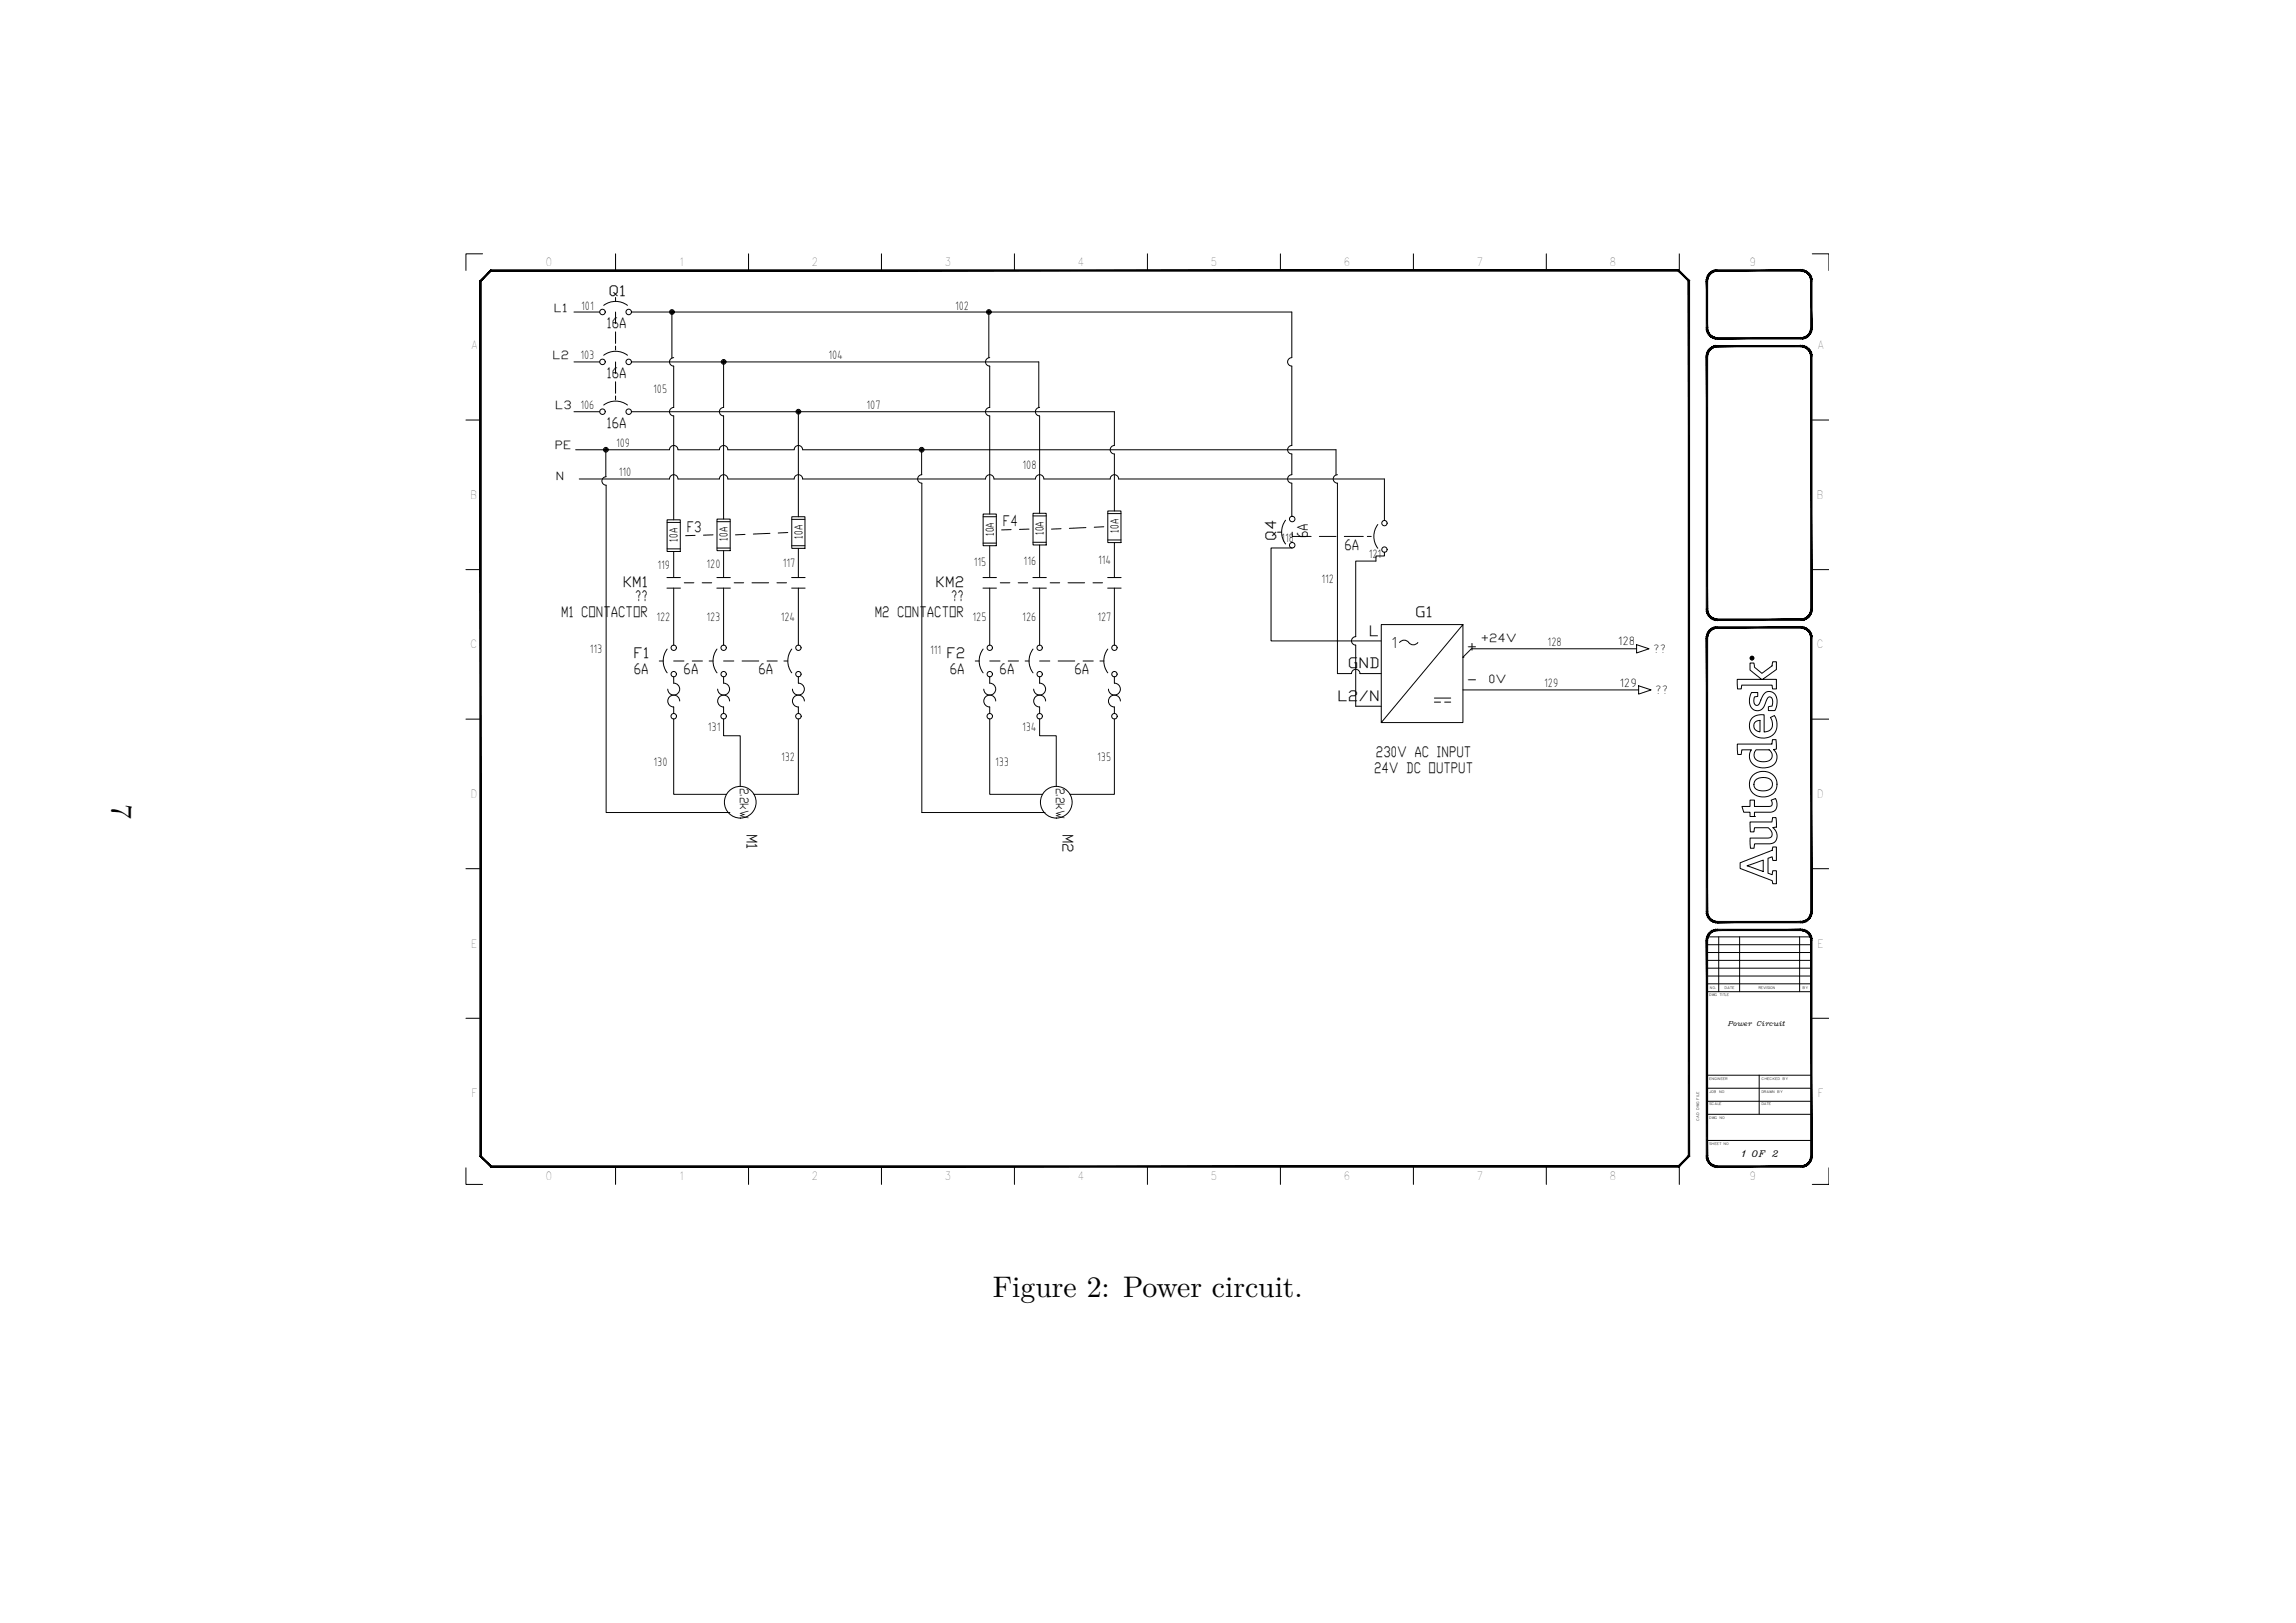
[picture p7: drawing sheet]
<svg xmlns="http://www.w3.org/2000/svg" width="297mm" height="210mm" viewBox="0 0 297 210" stroke-linecap="round" stroke-linejoin="round" font-family="sans-serif">
<defs><g id="words">
<g font-size="3.8">
<text x="14.5" y="104" transform="rotate(90 14.5 104)">7</text>
<text x="128.4" y="167.9">Figure 2: Power circuit.</text>
</g>
<text font-size="2.2" x="180" y="83.9">1</text>
<g font-size="1.9">
<text x="78.7" y="38.3">Q1</text>
<text x="78.5" y="42.4">16A</text>
<text x="78.5" y="48.9">16A</text>
<text x="78.5" y="55.3">16A</text>
<text x="88.9" y="68.8">F3</text>
<text x="129.7" y="68.1">F4</text>
<text x="165.1" y="70" transform="rotate(-90 165.1 70)">Q4</text>
<text x="169.2" y="69.7" transform="rotate(-90 169.2 69.7)">6A</text>
<text x="173.9" y="71.1">6A</text>
<text x="80.5" y="75.9">KM1</text>
<text x="82.2" y="77.8">??</text>
<text x="121" y="75.9">KM2</text>
<text x="123" y="77.8">??</text>
<text x="72.6" y="79.8">M1 CONTACTOR</text>
<text x="113.2" y="79.8">M2 CONTACTOR</text>
<text x="177.1" y="82.3">L</text>
<text x="183" y="79.9">G1</text>
<text x="82" y="85.2">F1</text>
<text x="82" y="87.2">6A</text>
<text x="88.4" y="87.2">6A</text>
<text x="98.1" y="87.2">6A</text>
<text x="122.4" y="85.2">F2</text>
<text x="122.8" y="87.2">6A</text>
<text x="129.3" y="87.2">6A</text>
<text x="139" y="87.2">6A</text>
<text x="174.4" y="86.5">GND</text>
<text x="189.8" y="84.4">+</text>
<text x="189.8" y="88.6">-</text>
<text x="173" y="90.7">L2/N</text>
<text x="177.7" y="100">24V DC OUTPUT</text>
<text x="178" y="98">230V AC INPUT</text>
<text x="96.6" y="107.9" transform="rotate(90 96.6 107.9)">M1</text>
<text x="137.5" y="107.9" transform="rotate(90 137.5 107.9)">M2</text>
</g>
<g font-size="1.7">
<text x="75.2" y="40.1">101</text>
<text x="123.5" y="40.1">102</text>
<text x="75.1" y="46.5">103</text>
<text x="107.2" y="46.5">104</text>
<text x="75.1" y="53">106</text>
<text x="84.5" y="50.8">105</text>
<text x="112.1" y="53">107</text>
<text x="79.7" y="57.9">109</text>
<text x="80" y="61.6">110</text>
<text x="132.3" y="60.7">108</text>
<text x="165.7" y="70.2">118</text>
<text x="85.1" y="73.6">119</text>
<text x="91.4" y="73.5">120</text>
<text x="101.3" y="73.4">117</text>
<text x="126" y="73.2">115</text>
<text x="132.4" y="73.2">116</text>
<text x="142" y="73">114</text>
<text x="170.9" y="75.4">112</text>
<text x="177.1" y="72.2">121</text>
<text x="84.9" y="80.3">122</text>
<text x="91.4" y="80.3">123</text>
<text x="101" y="80.3">124</text>
<text x="125.8" y="80.3">125</text>
<text x="132.2" y="80.3">126</text>
<text x="142" y="80.3">127</text>
<text x="200.2" y="83.6">128</text>
<text x="209.3" y="83.5">128</text>
<text x="76.3" y="84.5">113</text>
<text x="120.3" y="84.6">111</text>
<text x="199.8" y="88.9">129</text>
<text x="209.5" y="88.8">129</text>
<text x="213.9" y="84.5">??</text>
<text x="214.1" y="89.8">??</text>
<text x="91.6" y="94.6">131</text>
<text x="132.2" y="94.6">134</text>
<text x="84.5" y="99.1">130</text>
<text x="101" y="98.4">132</text>
<text x="128.7" y="99.1">133</text>
<text x="141.9" y="98.4">135</text>
</g>
<g font-size="1.5">
<text x="71.6" y="40.4">L1</text>
<text x="71.5" y="46.5">L2</text>
<text x="71.8" y="53">L3</text>
<text x="71.8" y="58.1">PE</text>
<text x="71.9" y="62.1">N</text>
<text x="191.6" y="83.1">+24V</text>
<text x="192.5" y="88.4">0V</text>
<text x="95.8" y="101.9" transform="rotate(90 95.8 101.9)">2.2kW</text>
<text x="136.6" y="101.9" transform="rotate(90 136.6 101.9)">2.2kW</text>
</g>
<g font-size="1.4">
<text x="70.6" y="34.5">0</text>
<text x="87.9" y="34.5">1</text>
<text x="105" y="34.5">2</text>
<text x="122.2" y="34.5">3</text>
<text x="139.4" y="34.5">4</text>
<text x="156.6" y="34.5">5</text>
<text x="173.8" y="34.5">6</text>
<text x="191" y="34.5">7</text>
<text x="208.2" y="34.5">8</text>
<text x="226.3" y="34.5">9</text>
<text x="60.9" y="45.2">A</text>
<text x="235.1" y="45.2">A</text>
<text x="60.8" y="64.6">B</text>
<text x="235" y="64.6">B</text>
<text x="87.7" y="70.1" transform="rotate(-90 87.7 70.1)">10A</text>
<text x="94.1" y="70" transform="rotate(-90 94.1 70)">10A</text>
<text x="103.8" y="69.7" transform="rotate(-90 103.8 69.7)">10A</text>
<text x="128.5" y="69.3" transform="rotate(-90 128.5 69.3)">10A</text>
<text x="135" y="69.2" transform="rotate(-90 135 69.2)">10A</text>
<text x="144.7" y="68.9" transform="rotate(-90 144.7 68.9)">10A</text>
<text x="60.8" y="83.9">C</text>
<text x="235" y="83.9">C</text>
<text x="60.9" y="103.3">D</text>
<text x="235.1" y="103.3">D</text>
<text x="61" y="122.6">E</text>
<text x="235.1" y="122.6">E</text>
<text x="61" y="142">F</text>
<text x="235.1" y="142">F</text>
<text x="70.6" y="152.7">0</text>
<text x="87.9" y="152.7">1</text>
<text x="105" y="152.7">2</text>
<text x="122.2" y="152.7">3</text>
<text x="139.4" y="152.7">4</text>
<text x="156.6" y="152.7">5</text>
<text x="173.8" y="152.7">6</text>
<text x="191" y="152.7">7</text>
<text x="208.2" y="152.7">8</text>
<text x="226.3" y="152.7">9</text>
</g>
<g font-size="1.1">
<text x="225.4" y="149.8">1 OF</text>
<text x="229.2" y="149.8">2</text>
</g>
<g font-size=".9">
<text x="223.5" y="132.7">Power</text>
<text x="227.3" y="132.7">Circuit</text>
</g>
<g font-size=".5">
<text x="221.1" y="128.9">DWG TITLE</text>
<text x="221.2" y="128">NO.</text>
<text x="223.1" y="128">DATE</text>
<text x="227.5" y="128">REVISION</text>
<text x="233.2" y="128">BY</text>
<text x="221.1" y="143">SCALE</text>
<text x="221.1" y="141.4">JOB NO</text>
<text x="221.1" y="139.8">ENGINEER</text>
<text x="227.8" y="143">DATE</text>
<text x="227.8" y="141.4">DRAWN BY</text>
<text x="227.8" y="139.8">CHECKED BY</text>
<text x="219.8" y="145" transform="rotate(-90 219.8 145)">CAD DWG FILE</text>
<text x="221.1" y="148.1">SHEET NO</text>
<text x="221.1" y="144.8">DWG NO</text>
</g>
</g></defs>
<g fill="none" stroke="#000" stroke-width=".13">
<path d="M62.4 32.8h-2.1v2.2M78.1 39.5a2.56 2.56 0 0 1 3.1 0M79.6 32.8v2.2M79.6 38.5v.5M96.8 32.8v2.2M114 32.8v2.2M131.2 32.8v2.2M148.4 32.8v2.2M165.6 32.8v2.2M182.8 32.8v2.2M200 32.8v2.2M217.2 32.8v2.2"/>
<path d="M218.5 36.4v7.5M234.4 32.8h2.2v2.2M60.3 54.3h1.9M74.2 40.4h3.4M74.2 46.8h3.4M74.2 53.3h3.4M74.5 58.2h12.1M78.1 46a2.56 2.56 0 0 1 3.1 0M78.1 52.4a2.56 2.56 0 0 1 3.1 0M78.4 58.2v3.5M79.6 40.4v1.5M79.6 42.9v1.5"/>
<path d="M79.6 44.8v.5M79.6 46.8v1.5M79.6 49.4v1.5M79.6 51.2v.5M81.7 40.4h85.4v5.9a.55 .55 0 0 0-.5 .5 .55 .55 0 0 0 .5 .6v10.2a.55 .55 0 0 0-.5 .6 .55 .55 0 0 0 .5 .5v2.7a.55 .55 0 0 0-.5 .6 .55 .55 0 0 0 .5 .5v4.3M81.7 53.3h62.5v4.3a.55 .55 0 0 0-.6 .6 .55 .55 0 0 0 .6 .5v7.4M81.7 46.8h52.7v5.9M86.6 58.2a.55 .55 0 0 1 .6-.6 .55 .55 0 0 1 .5 .6M86.9 40.4v5.9M87.2 52.7a.55 .55 0 0 0-.6 .6 .55 .55 0 0 0 .6 .5l-.1 13.5M87.2 46.3a.55 .55 0 0 0-.6 .5 .55 .55 0 0 0 .6 .6l-.1 5.3M87.7 58.2h5.3"/>
<path d="M93.1 58.2a.55 .55 0 0 1 .5-.6 .55 .55 0 0 1 .6 .6M93.6 46.8v5.9M93.6 53.8v13.4M93.6 52.7a.55 .55 0 0 0-.5 .6 .55 .55 0 0 0 .5 .5M94.1 58.2h8.6M102.7 58.2a.55 .55 0 0 1 .6-.6 .55 .55 0 0 1 .5 .6M103.3 53.3v13.6M103.8 58.2h69v3.3M119.2 58.2v3.2M127.9 40.4v5.9M128 52.7a.55 .55 0 0 0-.5 .6 .55 .55 0 0 0 .5 .5v12.7M128 46.3a.55 .55 0 0 0-.5 .5 .55 .55 0 0 0 .5 .6v5.3"/>
<path d="M134.5 53.8v12.6M134.5 52.7a.55 .55 0 0 0-.6 .6 .55 .55 0 0 0 .6 .5M234.4 54.3h2.2M60.3 73.7h1.9M74.9 62h11.7a.55 .55 0 0 1 .6-.6 .55 .55 0 0 1 .5 .6h5.3M78.4 62.8v42.3h16M78.4 61.7a.55 .55 0 0 0-.5 .5 .55 .55 0 0 0 .5 .6M86.3 74.7h1.7M86.3 76.1h1.7M86.3 67.3h1.7v4.1h-1.7zM86.3 71h1.7M86.3 67.6h1.7"/>
<path d="M87.1 71.4v3.3M87.1 76.1v7.4M88.5 75.4h1.3M89.9 69.3h-1.2M90.8 75.4h1.3M92.2 69.2h-1.2M92.7 74.7h1.8M92.7 76.1h1.8M92.7 67.2h1.8v4.1h-1.8zM92.7 70.9h1.8M92.7 67.5h1.8M93.1 62a.54 .54 0 0 1 .5-.6 .54 .54 0 0 1 .5 .6h8.6a.55 .55 0 0 1 .6-.6 .55 .55 0 0 1 .5 .6"/>
<path d="M93.6 71.3v3.4M93.6 76.1v7.4M95 75.4h1.2M96.4 69.1l-1.3 .1M97.3 75.4h2.1M99.6 69l-2.2 .1M100.5 75.4h1.2M101.9 68.9l-1.2 .1M102.4 74.7h1.7M102.4 76.1h1.7M102.4 66.9h1.7v4.1h-1.7zM102.4 70.6h1.7"/>
<path d="M102.4 67.2h1.7M103.3 71v3.7M103.3 76.1v7.4M103.8 62h23.7a.55 .55 0 0 1 .5-.6 .55 .55 0 0 1 .6 .6h5.3M119.2 61.4a.55 .55 0 0 0-.5 .6 .55 .55 0 0 0 .5 .5v42.6h16M127.2 74.7h1.7M127.2 76.1h1.7M127.2 66.5h1.7v4.1h-1.7zM127.2 70.3h1.7M127.2 66.9h1.7M128 70.6v4.1M128 76.1v7.4"/>
<path d="M129.4 75.4h1.2M130.8 68.5l-1.2 .1M131.7 75.4h1.2M133.1 68.5h-1.2M133.6 74.7h1.8M133.6 76.1h1.8M133.6 66.4h1.7v4.1h-1.7zM133.6 70.2h1.7M133.6 66.8h1.7M133.9 62a.55 .55 0 0 1 .6-.6 .55 .55 0 0 1 .5 .6M134.5 70.5v4.2M134.5 76.1v7.4"/>
<path d="M135.8 75.4h1.3M137.3 68.4l-1.3 .1M138.2 75.4h2.1M140.5 68.3l-2.2 .1M141.4 75.4h1.2M142.8 68.2h-1.3M143.3 74.7h1.7M143.3 76.1h1.7M143.3 66.1h1.7v4.1h-1.7zM143.3 69.9h1.7M143.3 66.5h1.7M144.2 70.2v4.5"/>
<path d="M144.2 76.1v7.4M144.7 62h34.4v5.4M144.7 62a.55 .55 0 0 0-.5-.6 .55 .55 0 0 0-.6 .6h-8.6M165.3 68.9h.5M166.3 67.3a2.56 2.56 0 0 0 0 3.1M167.2 70.9h-2.8v12h14.3M167.2 68.9v.5h2.4M170.7 69.4h2.1M173 61.4a.55 .55 0 0 0-.5 .6 .55 .55 0 0 0 .5 .5v24.7h1.8a.55 .55 0 0 1 .6-.6 .55 .55 0 0 1 .5 .6h2.8M173.9 69.4h2.4M176.9 69.4h.5M178.2 67.9a2.56 2.56 0 0 0 0 3"/>
<path d="M179.1 71.5v.4h-1.1v.7h-2.6v9.8M234.4 73.7h2.2M60.3 93h1.9M85.3 85.5h.5M86.3 84a2.56 2.56 0 0 0 0 3.1M87.1 93v9.8h6.9M87.1 87.6v.8M87.1 85.5h1.4M87.2 88.4a.77 .77 0 0 1 .7 .8 .77 .77 0 0 1-.7 .7 .77 .77 0 0 1-.8-.7M87.9 90.7a.77 .77 0 0 0-.7-.8 .77 .77 0 0 0-.8 .8 .77 .77 0 0 0 .8 .8l-.1 .8M89.5 85.5h1.4M91.7 85.5h.5"/>
<path d="M92.7 84a2.56 2.56 0 0 0 0 3.1M93.6 93v2.2h2.2v6.6M93.6 87.6v.8M93.6 91.5v.8M93.6 85.5h1.3M93.6 88.4a.77 .77 0 0 1 .8 .8 .77 .77 0 0 1-.8 .7 .77 .77 0 0 1-.8-.7M94.4 90.7a.77 .77 0 0 0-.8-.8 .77 .77 0 0 0-.8 .8 .77 .77 0 0 0 .8 .8M96 85.5h2.1M99.2 85.5h1.3M101.4 85.5h.5M102.4 84a2.56 2.56 0 0 0 0 3.1M103.3 93v9.8h-5.8"/>
<path d="M103.3 87.6v.8M103.3 91.5v.8M103.3 88.4a.77 .77 0 0 1 .7 .8 .77 .77 0 0 1-.7 .7 .77 .77 0 0 1-.8-.7M104 90.7a.77 .77 0 0 0-.7-.8 .77 .77 0 0 0-.8 .8 .77 .77 0 0 0 .8 .8M126.2 85.5h.5M127.2 84a2.56 2.56 0 0 0 0 3.1M128 93v9.8h6.9M128 85.5h1.4M128 87.6v.8M128 88.4a.77 .77 0 0 1 .8 .8 .77 .77 0 0 1-.8 .7 .77 .77 0 0 1-.7-.7M128.8 90.7a.77 .77 0 0 0-.8-.8 .77 .77 0 0 0-.7 .8 .77 .77 0 0 0 .7 .8v.8M130.4 85.5h1.3"/>
<path d="M132.6 85.5h.5M133.6 84a2.56 2.56 0 0 0 0 3.1M134.5 93v2.2h2.1v6.6M134.5 85.5h1.3M134.5 87.6v.8M134.5 91.5v.8M134.5 88.4a.77 .77 0 0 1 .8 .8 .77 .77 0 0 1-.8 .7 .77 .77 0 0 1-.8-.7M135.3 90.7a.77 .77 0 0 0-.8-.8 .77 .77 0 0 0-.8 .8 .77 .77 0 0 0 .8 .8M136.9 85.5h2.1M140.1 85.5h1.3M142.3 85.5h.5M143.3 84a2.56 2.56 0 0 0 0 3.1"/>
<path d="M144.2 93v9.8h-5.8M144.2 87.6v.8M144.2 88.4a.77 .77 0 0 1 .7 .8 .77 .77 0 0 1-.7 .7 .77 .77 0 0 1-.8-.7M144.9 90.7a.77 .77 0 0 0-.7-.8 .77 .77 0 0 0-.8 .8 .77 .77 0 0 0 .8 .8v.8M175.4 82.4a.55 .55 0 0 0-.6 .5 .55 .55 0 0 0 .6 .6v7.9h3.3M181 83.1a.8 .8 0 0 1 1.4 .2 .74 .74 0 0 0 1-.2M185.5 90.3h2.2M185.5 90.8h.8M186.9 90.8h.8M189.2 80.8h-10.5v12.7h10.5v-12.7l-10.5 12.7M189.2 85h.1M189.2 89.3h22.8"/>
<path d="M211.7 83.9h-21.4l-1.1 1.1M211.7 83.4l1.6 .5-1.6 .6zM212 88.7l1.6 .6-1.6 .5zM224.7 96.3h4.5l.1-.6h.4l.1 1.2-.4 .1a1.35 1.35 0 0 1 .4 1.5 1.35 1.35 0 0 1-1.4 .8 1.64 1.64 0 0 1-2.1-1.6l.3-.7h-1.3l-.1 .6h-.4zM226.4 85.8h.5v.2a.53 .53 0 0 0 .3 .6l.7 .5 1.3-.9 .1-.6h.5v1l-1.8 1.3h1.8v1.2h-.5l-.1-.5h-3.9l-.1 .5h-.4l-.1-1.2h3.2l-1.5-1.2zM226.5 85.1h.1l.2-.1-.2 .2h.2h-.3zM226.6 89.6h.8v.5l-.5 .1a.74 .74 0 0 0 .4 1.1 .7 .7 0 0 0 .5-.7 1.23 1.23 0 0 1 1.1-1.1 1.24 1.24 0 0 1 1 1.6 .74 .74 0 0 1-.4 .8h-.8v-.3a.15 .15 0 0 1 .1-.2 .15 .15 0 0 1 .2 0h.2l.1-.4a.53 .53 0 0 0-.5-.8l-.3 .4a1.69 1.69 0 0 1-.8 1.3 1.14 1.14 0 0 1-1.4-1.5zM226.7 92.9a1.69 1.69 0 0 1 1.5-.4v2.2a.97 .97 0 0 0 1-.5 .97 .97 0 0 0 0-1l-.2-.4h.1a.36 .36 0 0 1 .5-.1 1.79 1.79 0 0 1-1.3 2.8 1.62 1.62 0 0 1-1.8-.8 1.62 1.62 0 0 1 .2-1.8zM227 93.5l.1-.1a.37 .37 0 0 1 .6-.1v1.3a.74 .74 0 0 1-.7-.3 .74 .74 0 0 1 0-.8zM227.2 97h1.1a.78 .78 0 0 1 1 .8 .78 .78 0 0 1-1 .8 1.08 1.08 0 0 1-1.4-.9l.1-.4zM234.4 93h2.2M60.3 112.4h1.9"/>
<path d="M225.1 111.6l3.9-1.5a.32 .32 0 0 0 .3-.4v-.1h.5v1.7h-.5l-.1-.4-.5 .2v1.9l.5 .2 .1-.5h.5v1.6h-.2a.21 .21 0 0 1-.2 .1 .21 .21 0 0 1-.1-.2 .52 .52 0 0 0-.6-.4l-3.6-1.4zM225.3 104.3h1.1v-.8h.5v.8h1.7a.49 .49 0 0 0 .6-.1 .49 .49 0 0 0-.1-.7l.5-.2a1.03 1.03 0 0 1 .2 1.2 1.03 1.03 0 0 1-1 .6h-1.9v.5h-.5v-.5h-.8zM226 112l2.1-.7v1.5zM226.4 106.4h2.8l.1-.6h.4a1.9 1.9 0 0 1 0 1.2l-.4 .1a1.17 1.17 0 0 1-.1 2l-2.2 .1-.1 .6-.5-.1v-1.3h1.4a1.99 1.99 0 0 0 1.4-.2 .87 .87 0 0 0-.2-.9 .87 .87 0 0 0-.9-.2h-1.1l-.1 .5h-.5zM226.7 100.3a1.78 1.78 0 0 1 2.4-.2 1.78 1.78 0 0 1 .5 2.3 1.89 1.89 0 0 1-3.3-.5 1.74 1.74 0 0 1 .4-1.6zM226.9 105.6h.1M227.1 100.9a1.49 1.49 0 0 1 2.1 .3 .94 .94 0 0 1-1.1 1.1 .91 .91 0 0 1-1.2-1zM234.4 112.4h2.2M60.3 131.8h1.9M218.5 139.2v10.4M220.8 127.3h13.5M220.8 126.3h13.5"/>
<path d="M220.8 125.3h13.5M220.8 124.3h13.5M220.8 123.2h13.5M220.8 122.2h13.5M220.8 121.2h13.5M220.8 128.3h13.5M220.8 139.1h13.5M222.3 121.2v7.1M225 121.2v7.1M227.6 139.1v5.1M232.8 121.2v7.1M234.4 131.8h2.2"/>
<path d="M60.3 151.1v2.2h2.1M79.6 150.9v2.4M96.8 150.9v2.4M114 150.9v2.4M131.2 150.9v2.4M148.4 150.9v2.4M165.6 150.9v2.4M182.8 150.9v2.4M200 150.9v2.4M217.2 150.8v2.5M220.8 147.6h13.5M220.8 144.2h13.5"/>
<path d="M220.8 142.5h13.5M220.8 140.8h13.5M236.6 151.1v2.2h-2.2"/>
<circle cx="77.9" cy="40.4" r=".35"/>
<circle cx="77.9" cy="46.8" r=".35"/>
<circle cx="77.9" cy="53.3" r=".35"/>
<circle cx="78.4" cy="58.2" r=".31"/>
<circle cx="78.4" cy="58.2" r=".09"/>
<circle cx="78.4" cy="58.2" r=".19"/>
<circle cx="81.3" cy="40.4" r=".35"/>
<circle cx="81.3" cy="46.8" r=".35"/>
<circle cx="81.3" cy="53.3" r=".35"/>
<circle cx="86.9" cy="40.4" r=".31"/>
<circle cx="86.9" cy="40.4" r=".09"/>
<circle cx="86.9" cy="40.4" r=".19"/>
<circle cx="93.6" cy="46.8" r=".31"/>
<circle cx="93.6" cy="46.8" r=".09"/>
<circle cx="93.6" cy="46.8" r=".19"/>
<circle cx="103.3" cy="53.3" r=".31"/>
<circle cx="103.3" cy="53.3" r=".09"/>
<circle cx="103.3" cy="53.3" r=".19"/>
<circle cx="119.2" cy="58.2" r=".31"/>
<circle cx="119.2" cy="58.2" r=".09"/>
<circle cx="119.2" cy="58.2" r=".19"/>
<circle cx="127.9" cy="40.4" r=".31"/>
<circle cx="127.9" cy="40.4" r=".09"/>
<circle cx="127.9" cy="40.4" r=".19"/>
<circle cx="167.2" cy="70.5" r=".35"/>
<circle cx="167.2" cy="67.2" r=".35"/>
<circle cx="179.1" cy="71.1" r=".34"/>
<circle cx="179.1" cy="67.7" r=".34"/>
<circle cx="87.2" cy="92.7" r=".35"/>
<circle cx="87.2" cy="87.2" r=".34"/>
<circle cx="87.2" cy="83.8" r=".34"/>
<circle cx="93.6" cy="92.7" r=".35"/>
<circle cx="93.6" cy="83.8" r=".34"/>
<circle cx="93.6" cy="87.2" r=".34"/>
<circle cx="103.3" cy="92.7" r=".35"/>
<circle cx="103.3" cy="83.8" r=".34"/>
<circle cx="103.3" cy="87.2" r=".34"/>
<circle cx="128" cy="92.7" r=".35"/>
<circle cx="128" cy="87.2" r=".34"/>
<circle cx="128" cy="83.8" r=".34"/>
<circle cx="134.5" cy="92.7" r=".35"/>
<circle cx="134.5" cy="83.8" r=".34"/>
<circle cx="134.5" cy="87.2" r=".34"/>
<circle cx="144.2" cy="92.7" r=".35"/>
<circle cx="144.2" cy="83.8" r=".34"/>
<circle cx="144.2" cy="87.2" r=".34"/>
<circle cx="226.6" cy="85.2" r=".05"/>
<circle cx="226.6" cy="85.2" r=".21"/>
<circle cx="226.6" cy="85.2" r=".25"/>
<circle cx="95.8" cy="103.8" r="2.05"/>
<circle cx="136.6" cy="103.8" r="2.05"/>
</g>
<g fill="#000" stroke="#000" stroke-width=".13">
<path d="M220.7 36.4l.2 6v-6zM220.7 36.4l.2 6h-.2z"/>
<path d="M221.9 34.9h.3v.2zM221.9 34.9l.1 .2h.2zM221.7 35l.2-.1 .1 .2zM221.7 35l.1 .1h.2zM221.5 35.1l.2-.1 .1 .1zM221.5 35.1l.1 .1 .2-.1zM221.3 35.2l.2-.1 .1 .1zM221.3 35.2l.1 .1 .2-.1zM221.1 35.3l.2-.1 .1 .1zM221.1 35.3l.2 .2 .1-.2zM221.1 35.3l.2 .2h-.3zM221 35.5l.1 .1 .2-.1zM221 35.5l.1 .1-.2 .1zM220.9 35.7l.1 .1 .1-.2zM220.9 35.7l.1 .1-.2 .1zM220.8 35.9l.1 .1 .1-.2zM220.8 35.9l.1 .1-.2 .1zM220.7 36.1h.2v-.1zM220.7 36.1h.2l-.2 .3zM220.9 36.1l-.2 .3h.2z"/>
<path d="M222.2 35.1h10.8v-.2zM222.2 34.9h10.8l-10.8 .2z"/>
<path d="M234.2 36.4l.2 6v-6zM234.2 36.4l.2 6h-.2z"/>
<path d="M234.4 36.1v.3h-.2zM234.2 36.1v.3l.2-.3zM234.3 35.9l.1 .2h-.2zM234.2 36v.1l.1-.2zM234.2 35.7l.1 .2-.1 .1zM234.1 35.8l.1 .2v-.3zM234.1 35.5l.1 .2-.1 .1zM234 35.6l.1 .2v-.3zM234 35.3l.1 .2-.1 .1zM234 35.3l-.1 .2 .1 .1zM233.8 35.2l.2 .1-.1 .2zM233.8 35.2l-.1 .1 .2 .2zM233.6 35.1l.2 .1-.1 .1zM233.6 35.1l-.1 .1 .2 .1zM233.4 35l.2 .1-.1 .1zM233.4 35v.1l.1 .1zM233.2 34.9l.2 .1v.1zM233.2 34.9v.2h.2zM233 34.9h.2v.2zM233 34.9v.2h.2z"/>
<path d="M220.7 42.4h.2l-.2 .3zM220.9 42.4l-.2 .3 .2-.1zM220.7 42.7l.2-.1-.1 .3zM220.9 42.6l-.1 .3 .1-.1zM220.8 42.9l.1-.1v.3zM220.9 42.8v.3l.1-.1zM220.9 43.1l.1-.1v.3zM221 43v.3l.1-.1zM221 43.3l.1-.1v.2zM221.1 43.2v.2l.2-.1zM221.1 43.4l.2-.1v.3zM221.3 43.3v.3l.1-.2zM221.4 43.4l.1 .3-.2-.1zM221.4 43.4l.1 .3 .1-.1zM221.6 43.6l.1 .2-.2-.1zM221.6 43.6l.1 .2 .1-.2zM221.8 43.6l.1 .2h-.2zM221.8 43.6l.1 .2 .1-.1zM222 43.7l.2 .2-.3-.1zM222 43.7l.2 .2v-.2z"/>
<path d="M220.7 46.1l.2 32.7v-32.7zM220.7 46.1l.2 32.7h-.2z"/>
<path d="M221.9 44.7h.3v.2zM221.9 44.7l.1 .2h.2zM221.7 44.8l.2-.1 .1 .2zM221.7 44.8l.1 .1h.2zM221.5 44.9l.2-.1 .1 .1zM221.5 44.9l.1 .1 .2-.1zM221.3 45l.2-.1 .1 .1zM221.3 45l.1 .1 .2-.1zM221.1 45.1l.2-.1 .1 .1zM221.1 45.1l.2 .1 .1-.1zM221.1 45.1l.2 .1-.3 .1zM221 45.3l.1 .1 .2-.2zM221 45.3l.1 .1-.2 .1zM220.9 45.5l.1 .1 .1-.2zM220.9 45.5l.1 .1-.2 .1zM220.8 45.7l.1 .1 .1-.2zM220.8 45.7l.1 .1-.2 .1zM220.7 45.9h.2v-.1zM220.7 45.9h.2l-.2 .2zM220.9 45.9l-.2 .2h.2z"/>
<path d="M222.2 43.9h10.8v-.2zM222.2 43.7h10.8l-10.8 .2z"/>
<path d="M222.2 44.9h10.8v-.2zM222.2 44.7h10.8l-10.8 .2z"/>
<path d="M233 43.7l.2 .1-.2 .1zM233 43.7l.2 .1v-.1zM233.2 43.7l.2 .1h-.2zM233.2 43.7l.2 .1v-.2zM233.4 43.6l.2 .1-.2 .1zM233.4 43.6l.2 .1-.1-.1zM233.5 43.6h.3l-.2 .1zM233.5 43.6h.3l-.1-.2zM233.7 43.4h.3l-.2 .2zM233.7 43.4h.3l-.1-.1zM233.9 43.3h.2l-.1 .1zM234 43.2l-.1 .1h.2zM234 43.2l.2-.1-.1 .2zM234.1 43l-.1 .2 .2-.1zM234.1 43l.2-.1-.1 .2zM234.2 42.8l-.1 .2 .2-.1zM234.2 42.8l.2-.1-.1 .2zM234.2 42.6v.2l.2-.1zM234.4 42.4v.3l-.2-.1zM234.2 42.4v.2l.2-.2z"/>
<path d="M234.2 46.1l.2 32.7v-32.7zM234.2 46.1l.2 32.7h-.2z"/>
<path d="M234.4 45.9v.2h-.2zM234.2 45.9v.2l.2-.2zM234.3 45.7l.1 .2h-.2zM234.2 45.8v.1l.1-.2zM234.2 45.5l.1 .2-.1 .1zM234.1 45.6l.1 .2v-.3zM234.1 45.3l.1 .2-.1 .1zM234 45.4l.1 .2v-.3zM234 45.1l.1 .2-.1 .1zM234 45.1l-.1 .1 .1 .2zM233.8 45l.2 .1-.1 .1zM233.8 45l-.1 .1 .2 .1zM233.6 44.9l.2 .1-.1 .1zM233.6 44.9l-.1 .1 .2 .1zM233.4 44.8l.2 .1-.1 .1zM233.4 44.8v.1l.1 .1zM233.2 44.7l.2 .1v.1zM233.2 44.7v.2h.2zM233 44.7h.2v.2zM233 44.7v.2h.2z"/>
<path d="M220.7 78.8h.2l-.2 .3zM220.9 78.8l-.2 .3 .2-.1zM220.7 79.1l.2-.1-.1 .3zM220.9 79l-.1 .3 .1-.1zM220.8 79.3l.1-.1v.3zM220.9 79.2v.3l.1-.1zM220.9 79.5l.1-.1v.3zM221 79.4v.3l.1-.1zM221 79.7l.1-.1v.2zM221.1 79.6v.2l.2-.1zM221.1 79.8l.2-.1v.3zM221.3 79.7v.3l.1-.2zM221.4 79.8l.1 .3-.2-.1zM221.4 79.8l.1 .3 .1-.1zM221.6 80l.1 .2-.2-.1zM221.6 80l.1 .2 .1-.2zM221.8 80l.1 .2h-.2zM221.8 80l.1 .2 .1-.1zM222 80.1l.2 .2-.3-.1zM222 80.1l.2 .2v-.2z"/>
<path d="M220.7 82.5l.2 35.5v-35.5zM220.7 82.5l.2 35.5h-.2z"/>
<path d="M222.2 80.1v.2l10.8-.2zM222.2 80.3l10.8-.2v.2z"/>
<path d="M222.2 81.1v.2l10.8-.2zM222.2 81.3l10.8-.2v.2z"/>
<path d="M221.9 81.1h.3v.2zM221.9 81.1l.1 .2h.2zM221.7 81.2l.2-.1 .1 .2zM221.7 81.2l.1 .1h.2zM221.5 81.3l.2-.1 .1 .1zM221.5 81.3l.1 .1 .2-.1zM221.3 81.4l.2-.1 .1 .1zM221.3 81.4l.1 .1 .2-.1zM221.1 81.5l.2-.1 .1 .1zM221.1 81.5l.2 .2 .1-.2zM221.1 81.5l.2 .2h-.3zM221 81.7l.1 .1 .2-.1zM221 81.7l.1 .1-.2 .1zM220.9 81.9l.1 .1 .1-.2zM220.9 81.9l.1 .1-.2 .1zM220.8 82.1l.1 .1 .1-.2zM220.8 82.1l.1 .1-.2 .1zM220.7 82.3h.2v-.1zM220.7 82.3h.2l-.2 .2zM220.9 82.3l-.2 .2h.2z"/>
<path d="M233 80.1l.2 .1-.2 .1zM233 80.1l.2 .1v-.1zM233.2 80.1l.2 .1h-.2zM233.2 80.1l.2 .1v-.2zM233.4 80l.2 .1-.2 .1zM233.4 80l.2 .1-.1-.1zM233.5 80h.3l-.2 .1zM233.5 80h.3l-.1-.2zM233.7 79.8h.3l-.2 .2zM233.7 79.8h.3l-.1-.1zM233.9 79.7h.2l-.1 .1zM234 79.6l-.1 .1h.2zM234 79.6l.2-.1-.1 .2zM234.1 79.4l-.1 .2 .2-.1zM234.1 79.4l.2-.1-.1 .2zM234.2 79.2l-.1 .2 .2-.1zM234.2 79.2l.2-.1-.1 .2zM234.2 79v.2l.2-.1zM234.4 78.8v.3l-.2-.1zM234.2 78.8v.2l.2-.2z"/>
<path d="M234.4 82.3v.2h-.2zM234.2 82.3v.2l.2-.2zM234.3 82.1l.1 .2h-.2zM234.2 82.2v.1l.1-.2zM234.2 81.9l.1 .2-.1 .1zM234.1 82l.1 .2v-.3zM234.1 81.7l.1 .2-.1 .1zM234 81.8l.1 .2v-.3zM234 81.5l.1 .2-.1 .1zM234 81.5l-.1 .2 .1 .1zM233.8 81.4l.2 .1-.1 .2zM233.8 81.4l-.1 .1 .2 .2zM233.6 81.3l.2 .1-.1 .1zM233.6 81.3l-.1 .1 .2 .1zM233.4 81.2l.2 .1-.1 .1zM233.4 81.2v.1l.1 .1zM233.2 81.1l.2 .1v.1zM233.2 81.1v.2h.2zM233 81.1h.2v.2zM233 81.1v.2h.2z"/>
<path d="M234.2 82.5l.2 35.5v-35.5zM234.2 82.5l.2 35.5h-.2z"/>
<path d="M220.7 118h.2l-.2 .2zM220.9 118l-.2 .2h.2zM220.7 118.2h.2l-.1 .2zM220.9 118.2l-.1 .2h.1zM220.8 118.4h.1v.2zM220.9 118.4v.2l.1-.1zM220.9 118.6l.1-.1v.3zM221 118.5v.3l.1-.1zM221 118.8l.1-.1v.3zM221.1 118.7v.3l.2-.1zM221.1 119l.2-.1v.2zM221.3 118.9v.2l.1-.1zM221.4 119l.1 .2-.2-.1zM221.4 119l.1 .2 .1-.1zM221.6 119.1l.1 .2-.2-.1zM221.6 119.1l.1 .2 .1-.1zM221.8 119.2l.1 .2-.2-.1zM221.8 119.2l.1 .2 .1-.2zM222 119.2l.2 .2h-.3zM222 119.2l.2 .2v-.2z"/>
<path d="M222.2 119.2v.2l10.8-.2zM222.2 119.4l10.8-.2v.2z"/>
<path d="M233 119.2l.2 .2h-.2zM233 119.2l.2 .2v-.2zM233.2 119.2l.2 .1-.2 .1zM233.2 119.2l.2 .1v-.1zM233.4 119.2h.2l-.2 .1zM233.4 119.2h.2l-.1-.1zM233.5 119.1h.3l-.2 .1zM233.5 119.1h.3l-.1-.1zM233.7 119h.3l-.2 .1zM233.7 119h.3l-.1-.1zM233.9 118.9l.2-.1-.1 .2zM234 118.7l-.1 .2 .2-.1zM234 118.7l.2-.1-.1 .2zM234.1 118.5l-.1 .2 .2-.1zM234.1 118.5l.2-.1-.1 .2zM234.2 118.4l-.1 .1 .2-.1zM234.2 118.4l.2-.2-.1 .2zM234.2 118.2v.2l.2-.2zM234.4 118v.2h-.2zM234.2 118v.2l.2-.2z"/>
<path d="M220.7 121.7l.2 27.9v-27.9zM220.7 121.7l.2 27.9h-.2z"/>
<path d="M222.2 120.2v.2l10.8-.2zM222.2 120.4l10.8-.2v.2z"/>
<path d="M221.9 120.3l.3-.1v.2zM221.9 120.3l.1 .1h.2zM221.7 120.3h.2l.1 .1zM221.7 120.3l.1 .2 .2-.1zM221.5 120.4l.2-.1 .1 .2zM221.5 120.4l.1 .1h.2zM221.3 120.5l.2-.1 .1 .1zM221.3 120.5l.1 .1 .2-.1zM221.1 120.7l.2-.2 .1 .1zM221.1 120.7l.2 .1 .1-.2zM221.1 120.7l.2 .1h-.3zM221 120.8l.1 .1 .2-.1zM221 120.8l.1 .1-.2 .1zM220.9 121l.1 .1 .1-.2zM220.9 121l.1 .1-.2 .1zM220.8 121.2l.1 .1 .1-.2zM220.8 121.2l.1 .1-.2 .2zM220.7 121.5h.2v-.2zM220.7 121.5h.2l-.2 .2zM220.9 121.5l-.2 .2h.2z"/>
<path d="M234.4 121.5v.2h-.2zM234.2 121.5v.2l.2-.2zM234.3 121.2l.1 .3h-.2zM234.2 121.3v.2l.1-.3zM234.2 121l.1 .2-.1 .1zM234.1 121.1l.1 .2v-.3zM234.1 120.8l.1 .2-.1 .1zM234 120.9l.1 .2v-.3zM234 120.7l.1 .1-.1 .1zM234 120.7l-.1 .1 .1 .1zM233.8 120.5l.2 .2-.1 .1zM233.8 120.5l-.1 .1 .2 .2zM233.6 120.4l.2 .1-.1 .1zM233.6 120.4l-.1 .1 .2 .1zM233.4 120.3l.2 .1-.1 .1zM233.4 120.3v.2h.1zM233.2 120.3h.2v.2zM233.2 120.3v.1l.2 .1zM233 120.2l.2 .1v.1zM233 120.2v.2h.2z"/>
<path d="M234.2 121.7l.2 27.9v-27.9zM234.2 121.7l.2 27.9h-.2z"/>
<path d="M218.4 36.4v113.1l.2 .1zM218.4 36.4l.2-.1v113.3zM217.1 35.1l1.3 1.3 .2-.1zM217.2 34.9l1.4 1.4-1.5-1.2zM63.5 35.1h153.6l.1-.2zM63.5 34.9h153.7l-153.7 .2zM63.5 34.9l-1.3 1.5 1.3-1.3zM62.1 36.3l1.4-1.4-1.3 1.5zM62.1 36.3l.1 113.2v-113.1zM62.1 36.3l.1 113.2-.1 .1zM62.1 149.6l1.4 1.2-1.3-1.3zM62.1 149.6l1.4 1.2v.2zM63.5 150.8v.2l153.6-.2zM63.5 151l153.6-.2 .1 .2zM218.4 149.5l-1.3 1.3 .1 .2zM218.4 149.5l.2 .1-1.4 1.4z"/>
<path d="M220.7 149.6h.2l-.2 .2zM220.9 149.6l-.2 .2h.2zM220.7 149.8h.2l-.1 .2zM220.9 149.8l-.1 .2h.1zM220.8 150h.1v.2zM220.9 150v.2h.1zM220.9 150.2h.1v.2zM221 150.2v.2l.1-.1zM221 150.4l.1-.1v.3zM221.1 150.3v.3l.2-.1zM221.1 150.6l.2-.1v.3zM221.3 150.5v.3l.1-.2zM221.4 150.6l.1 .3-.2-.1zM221.4 150.6l.1 .3 .1-.2zM221.6 150.7l.1 .3-.2-.1zM221.6 150.7l.1 .3 .1-.2zM221.8 150.8l.1 .2h-.2zM221.8 150.8l.1 .2 .1-.2zM222 150.8l.2 .2h-.3zM222 150.8l.2 .2v-.2z"/>
<path d="M222.2 150.8v.2l10.8-.2zM222.2 151l10.8-.2v.2z"/>
<path d="M233 150.8l.2 .2h-.2zM233 150.8l.2 .2v-.2zM233.2 150.8l.2 .2h-.2zM233.2 150.8l.2 .2v-.2zM233.4 150.8l.2 .1-.2 .1zM233.4 150.8l.2 .1-.1-.2zM233.5 150.7l.3 .1-.2 .1zM233.5 150.7l.3 .1-.1-.2zM233.7 150.6h.3l-.2 .2zM233.7 150.6h.3l-.1-.1zM233.9 150.5l.2-.1-.1 .2zM234 150.3l-.1 .2 .2-.1zM234 150.3l.2-.1-.1 .2zM234.1 150.2l-.1 .1 .2-.1zM234.1 150.2l.2-.2-.1 .2zM234.2 150l-.1 .2 .2-.2zM234.2 150l.2-.2-.1 .2zM234.2 149.8v.2l.2-.2zM234.4 149.6v.2h-.2zM234.2 149.6v.2l.2-.2z"/>
</g>
<use href="#words"/>
</svg>
